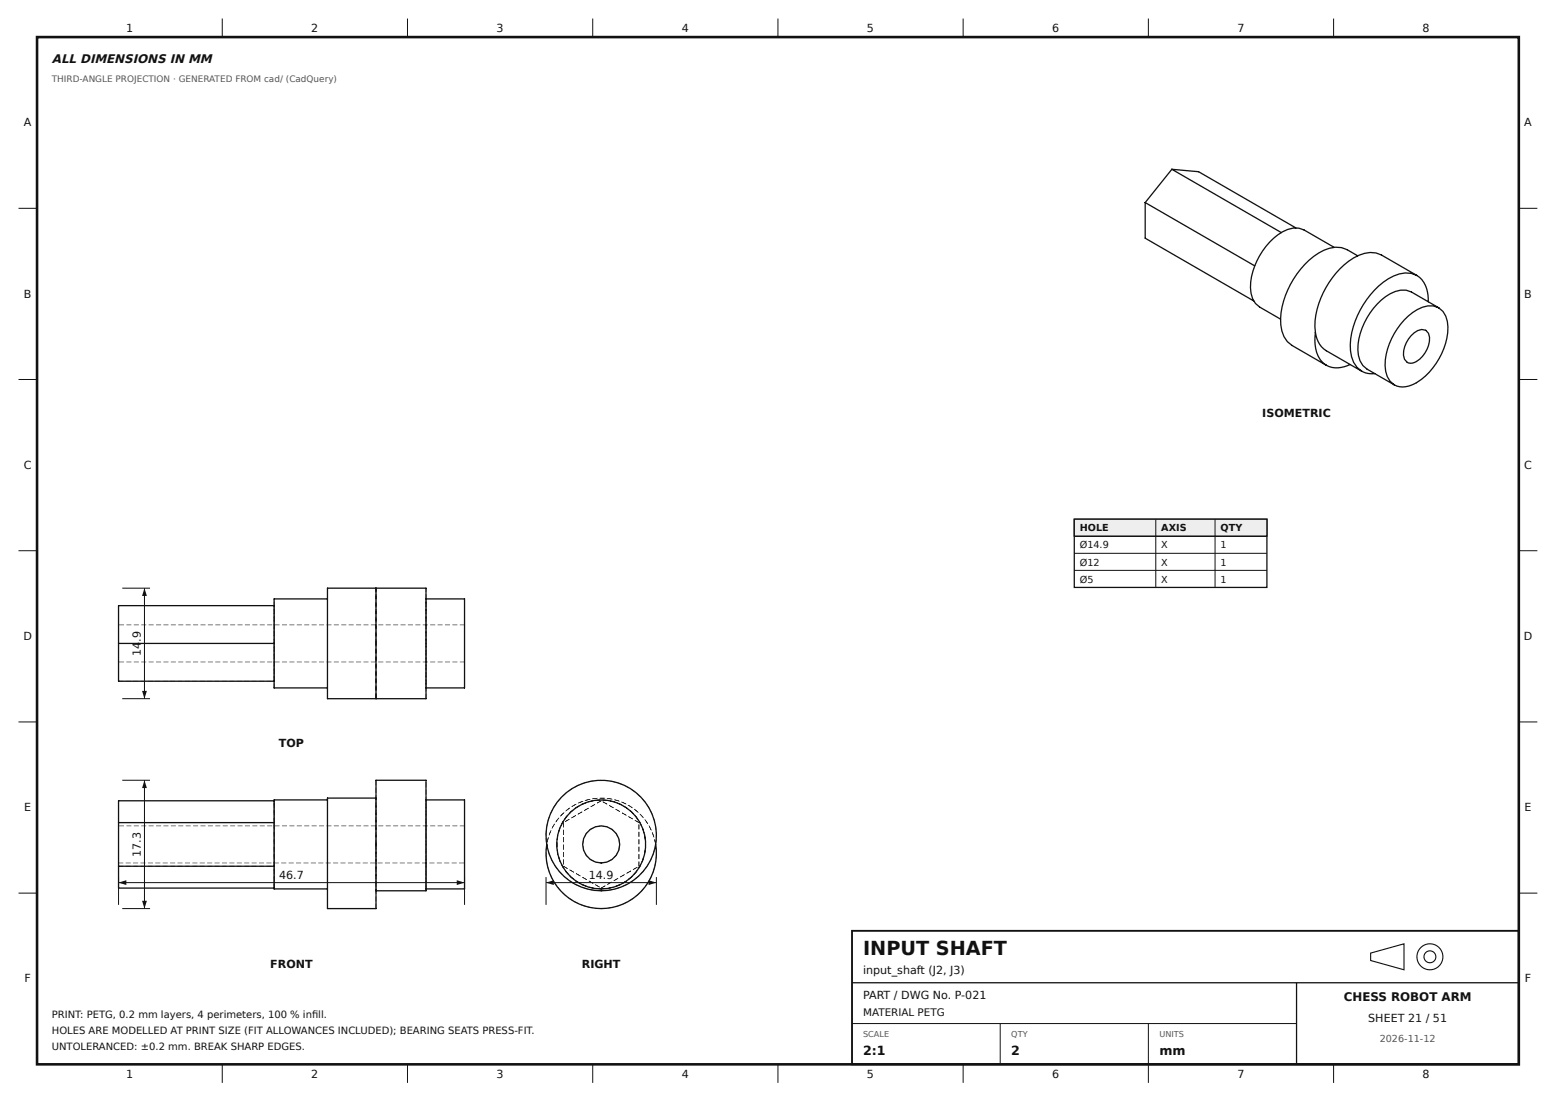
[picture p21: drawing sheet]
<svg xmlns="http://www.w3.org/2000/svg" width="420mm" height="297mm" viewBox="0 0 420 297" stroke-linecap="round" stroke-linejoin="round" font-family="sans-serif">
<defs><g id="words">
<text font-size="5.2" fill="#111" x="232.9" y="257.6">INPUT SHAFT</text>
<g font-size="3.4" fill="#111">
<text x="232.9" y="284.7">2:1</text>
<text x="272.9" y="284.7">2</text>
<text x="312.9" y="284.7">mm</text>
</g>
<text font-size="3.3" fill="#111" x="14" y="17">ALL DIMENSIONS IN MM</text>
<text font-size="3.2" fill="#111" x="362.7" y="270.1">CHESS ROBOT ARM</text>
<g font-size="3" fill="#111">
<text x="34" y="8.6">1</text>
<text x="84" y="8.6">2</text>
<text x="134" y="8.6">3</text>
<text x="184" y="8.6">4</text>
<text x="234" y="8.6">5</text>
<text x="284" y="8.6">6</text>
<text x="334" y="8.6">7</text>
<text x="383.9" y="8.6">8</text>
<text x="6.5" y="34.1">A</text>
<text x="411.4" y="34.1">A</text>
<text x="6.5" y="80.3">B</text>
<text x="411.4" y="80.3">B</text>
<text x="340.6" y="112.4">ISOMETRIC</text>
<text x="6.4" y="126.5">C</text>
<text x="411.3" y="126.5">C</text>
<text x="6.3" y="172.7">D</text>
<text x="38" y="173.1" transform="rotate(-90 38 173.1)">.9</text>
<text x="411.2" y="172.7">D</text>
<text x="38" y="176.9" transform="rotate(-90 38 176.9)">14</text>
<text x="75.3" y="201.5">TOP</text>
<text x="6.5" y="218.8">E</text>
<text x="411.4" y="218.8">E</text>
<text x="38" y="231.1" transform="rotate(-90 38 231.1)">17.3</text>
<text x="75.3" y="237.1">46.7</text>
<text x="158.9" y="237.1">14.9</text>
<text x="72.9" y="261.1">FRONT</text>
<text x="157" y="261.1">RIGHT</text>
<text x="232.9" y="262.7">input_shaft (J2, J3)</text>
<text x="6.6" y="265">F</text>
<text x="232.9" y="269.6">PART / DWG No. P-021</text>
<text x="411.5" y="265">F</text>
<text x="369.3" y="275.6">SHEET 21 / 51</text>
<text x="34" y="290.9">1</text>
<text x="84" y="290.9">2</text>
<text x="134" y="290.9">3</text>
<text x="184" y="290.9">4</text>
<text x="234" y="290.9">5</text>
<text x="284" y="290.9">6</text>
<text x="334" y="290.9">7</text>
<text x="383.9" y="290.9">8</text>
</g>
<text font-size="2.8" fill="#111" x="232.9" y="274.1">MATERIAL PETG</text>
<g font-size="2.7" fill="#111">
<text x="14" y="274.7">PRINT: PETG, 0.2 mm layers, 4 perimeters, 100 % infll.</text>
<text x="84.2" y="274.7">i</text>
<text x="14" y="278.9">HOLES ARE MODELLED AT PRINT SIZE (FIT ALLOWANCES INCLUDED); BEARING SEATS PRESS-FIT.</text>
<text x="14" y="283.1">UNTOLERANCED: ±0.2 mm. BREAK SHARP EDGES.</text>
</g>
<g font-size="2.6" fill="#111">
<text x="291.4" y="143.4">HOLE</text>
<text x="313.4" y="143.4">AXIS</text>
<text x="329.4" y="143.4">QTY</text>
<text x="291.4" y="148">Ø14.9</text>
<text x="313.4" y="148">X</text>
<text x="329.4" y="148">1</text>
<text x="291.4" y="152.6">Ø12</text>
<text x="313.4" y="152.6">X</text>
<text x="329.4" y="152.6">1</text>
<text x="291.4" y="157.2">Ø5</text>
<text x="313.4" y="157.2">X</text>
<text x="329.4" y="157.2">1</text>
</g>
<text font-size="2.6" fill="#555" x="372.4" y="281.1">2026-11-12</text>
<text font-size="2.4" fill="#555" x="14" y="22">THIRD-ANGLE PROJECTION · GENERATED FROM cad/ (CadQuery)</text>
<g font-size="2.2" fill="#555">
<text x="232.9" y="279.6">SCALE</text>
<text x="272.9" y="279.6">QTY</text>
<text x="312.9" y="279.6">UNITS</text>
</g>
</g></defs>
<path d="M10 10h399.9v277.1h-399.9z" fill="none" stroke="#111" stroke-width=".7" stroke-linecap="butt"/>
<g fill="none" stroke="#111" stroke-width=".27">
<path d="M60 5v5M110 5v5M160 5v5M209.9 5v5M259.9 5v5M309.9 5v5M359.9 5v5M5 56.2h5M409.9 56.2h5M5 102.4h5M409.9 102.4h5M5 148.6h5"/>
<path d="M409.9 148.6h5M5 194.8h5M409.9 194.8h5M5 240.9h5M409.9 240.9h5M229.9 276.1h120M269.9 276.1v11M309.9 276.1v16M60 287.1v5M110 287.1v5M160 287.1v5M209.9 287.1v5"/>
<path d="M259.9 287.1v5M359.9 287.1v5"/>
</g>
<path d="M229.9 251.1h180v36h-180z" fill="none" stroke="#111" stroke-width=".5"/>
<path d="M229.9 265.1h180M349.9 265.1v22" fill="none" stroke="#111" stroke-width=".35"/>
<g fill="none" stroke="#111" stroke-width=".3">
<path d="M369.9 257.1l9-2.5v7l-9-2.5z"/>
<circle cx="385.9" cy="258.1" r="3.5"/>
<circle cx="385.9" cy="258.1" r="1.6"/>
</g>
<path d="M88.3 243.8l.2 .1-.1 1.3zM88.3 241.8l.2 .1-.1 1.3zM88.3 239.8l.2 .1-.1 1.3zM88.3 237.8l.2 .1-.1 1.3zM88.3 235.8l.2 .1-.1 1.3zM88.3 233.8l.2 .1-.1 1.3zM88.3 231.8l.2 .1-.1 1.3zM88.3 229.8l.2 .1-.1 1.3zM88.3 227.8l.2 .1-.1 1.3zM88.3 225.8l.2 .1-.1 1.3zM88.3 223.8l.2 .1-.1 1.3zM88.3 221.8l.2 .1-.1 1.3zM88.3 219.8l.2 .1-.1 1.3zM88.3 217.8l.2 .1-.1 1.3zM88.3 215.8l.2 .1-.1 1.3zM101.4 226.5l.2 .1-.1 1.3zM101.4 224.5l.2 .1-.1 1.3zM101.4 222.5l.2 .1-.1 1.3zM101.4 220.5l.2 .1-.1 1.3zM101.4 218.5l.2 .1-.1 1.3zM101.4 216.5l.2 .1-.1 1.3zM101.4 215.2l.2 .1-.1 .6zM101.4 215.2l.2 .1-.1 1.3zM101.4 217.2l.2 .1-.1 1.3zM101.4 219.2l.2 .1-.1 1.3zM101.4 221.2l.2 .1-.1 1.3zM101.4 223.2l.2 .1-.1 1.3zM101.4 225.2l.2 .1-.1 1.3zM101.4 227.2l.2 .1-.1 .6zM101.4 243.8l.2 .1-.1 1.3zM101.4 241.8l.2 .1-.1 1.3zM101.4 239.8l.2 .1-.1 1.3zM101.4 237.8l.2 .1-.1 1.3zM101.4 235.8l.2 .1-.1 1.3zM101.4 233.8l.2 .1-.1 1.3zM101.4 231.8l.2 .1-.1 1.3zM101.4 229.8l.2 .1-.1 1.3zM101.4 227.8l.2 .1-.1 1.3zM88.3 238.5l.2 .1-.1 1.3zM88.3 236.5l.2 .1-.1 1.3zM88.3 234.5l.2 .1-.1 1.3zM88.3 232.5l.2 .1-.1 1.3zM88.3 230.5l.2 .1-.1 1.3zM88.3 228.5l.2 .1-.1 1.3zM88.3 226.5l.2 .1-.1 1.3zM88.3 224.5l.2 .1-.1 1.3zM88.3 222.5l.2 .1-.1 1.3zM88.3 220.5l.2 .1-.1 1.3zM88.3 218.5l.2 .1-.1 1.3zM88.3 216.5l.2 .1-.1 1.3zM88.3 215.7l.2 .1-.1 1.3zM88.3 217.7l.2 .1-.1 1.3zM88.3 219.7l.2 .1-.1 1.3zM88.3 221.7l.2 .1-.1 1.3zM88.3 223.7l.2 .1-.1 1.3zM88.3 225.7l.2 .1-.1 1.3zM88.3 227.7l.2 .1-.1 1.3zM88.3 229.7l.2 .1-.1 1.3zM88.3 231.7l.2 .1-.1 1.3zM88.3 233.7l.2 .1-.1 1.3zM88.3 235.7l.2 .1-.1 1.3zM88.3 237.7l.2 .1-.1 1.3zM101.4 227.7l.2 .1-.1 1.3zM101.4 229.7l.2 .1-.1 1.3zM101.4 231.7l.2 .1-.1 1.3zM101.4 233.7l.2 .1-.1 1.3zM101.4 235.7l.2 .1-.1 1.3zM101.4 237.7l.2 .1-.1 1.3zM101.4 239.7l.2 .1-.1 .6zM101.4 239l.2 .1-.1 1.3zM101.4 237l.2 .1-.1 1.3zM101.4 235l.2 .1-.1 1.3zM101.4 233l.2 .1-.1 1.3zM101.4 231l.2 .1-.1 1.3zM101.4 229l.2 .1-.1 1.3zM101.4 227.7l.2 .1-.1 .6zM101.4 226.5l.2 .1-.1 1.3zM101.4 224.5l.2 .1-.1 1.3zM101.4 222.5l.2 .1-.1 1.3zM101.4 220.5l.2 .1-.1 1.3zM101.4 218.5l.2 .1-.1 1.3zM101.4 216.5l.2 .1-.1 1.3zM101.4 214.5l.2 .1-.1 1.3zM101.4 212.5l.2 .1-.1 1.3zM101.4 210.5l.2 .1-.1 1.3zM73.9 238.5l.2 .1-.1 1.3zM73.9 236.5l.2 .1-.1 1.3zM73.9 234.5l.2 .1-.1 1.3zM73.9 232.5l.2 .1-.1 1.3zM73.9 230.5l.2 .1-.1 1.3zM73.9 228.5l.2 .1-.1 1.3zM73.9 226.5l.2 .1-.1 1.3zM73.9 224.5l.2 .1-.1 1.3zM73.9 222.5l.2 .1-.1 1.3zM73.9 220.5l.2 .1-.1 1.3zM73.9 218.5l.2 .1-.1 1.3zM73.9 216.5l.2 .1-.1 1.3zM114.9 239l.2 .1-.1 1.3zM114.9 237l.2 .1-.1 1.3zM114.9 235l.2 .1-.1 1.3zM114.9 233l.2 .1-.1 1.3zM114.9 231l.2 .1-.1 1.3zM114.9 229l.2 .1-.1 1.3zM114.9 227l.2 .1-.1 1.3zM114.9 225l.2 .1-.1 1.3zM114.9 223l.2 .1-.1 1.3zM114.9 221l.2 .1-.1 1.3zM114.9 219l.2 .1-.1 1.3zM114.9 217l.2 .1-.1 1.3zM114.9 215l.2 .1-.1 1.3zM114.9 213l.2 .1-.1 1.3zM114.9 211l.2 .1-.1 1.3zM73.9 238.3l.2 .1-.1 1.3zM73.9 236.3l.2 .1-.1 1.3zM73.9 234.3l.2 .1-.1 1.3zM73.9 232.4l.2 .1-.1 1.3zM73.9 230.4l.2 .1-.1 1.3zM73.9 228.4l.2 .1-.1 1.3zM73.9 226.4l.2 .1-.1 1.3zM73.9 224.4l.2 .1-.1 1.3zM73.9 222.4l.2 .1-.1 1.3zM73.9 220.7h.2l-.1 1.3zM73.9 218.6l.2 .1-.1 1.3zM73.9 216.6l.2 .1-.1 1.3zM73.9 216h.2l-.1 1.3zM73.9 218h.2l-.1 1.3zM73.9 220h.2l-.1 1.3zM73.9 221.9h.2l-.1 1.3zM73.9 223.9h.2l-.1 1.3zM73.9 225.9h.2l-.1 1.3zM73.9 227.9h.2l-.1 1.3zM73.9 229.9h.2l-.1 1.3zM73.9 231.9h.2l-.1 1.3zM73.9 233.6l.2 .1-.1 1.3zM73.9 235.6l.2 .1-.1 1.3zM73.9 237.6l.2 .1-.1 1.3zM114.9 238.5l.2 .1-.1 1.3zM114.9 236.5l.2 .1-.1 1.3zM114.9 234.5l.2 .1-.1 1.3zM114.9 232.5l.2 .1-.1 1.3zM114.9 230.5l.2 .1-.1 1.3zM114.9 228.5l.2 .1-.1 1.3zM114.9 226.5l.2 .1-.1 1.3zM114.9 224.5l.2 .1-.1 1.3zM114.9 222.5l.2 .1-.1 1.3zM114.9 220.5l.2 .1-.1 1.3zM114.9 218.5l.2 .1-.1 1.3zM114.9 216.5l.2 .1-.1 1.3zM114.9 215.7l.2 .1-.1 1.3zM114.9 217.7l.2 .1-.1 1.3zM114.9 219.7l.2 .1-.1 1.3zM114.9 221.7l.2 .1-.1 1.3zM114.9 223.7l.2 .1-.1 1.3zM114.9 225.7l.2 .1-.1 1.3zM114.9 227.7l.2 .1-.1 1.3zM114.9 229.7l.2 .1-.1 1.3zM114.9 231.7l.2 .1-.1 1.3zM114.9 233.7l.2 .1-.1 1.3zM114.9 235.7l.2 .1-.1 1.3zM114.9 237.7l.2 .1-.1 1.3zM31.9 233.6l1.4 .1-1.3 .1zM33.9 233.6l1.4 .1-1.3 .1zM35.9 233.6l1.4 .1-1.3 .1zM37.9 233.6l1.4 .1-1.3 .1zM39.9 233.6l1.4 .1-1.3 .1zM41.9 233.6l1.4 .1-1.3 .1zM43.9 233.6l1.4 .1-1.3 .1zM45.9 233.6l1.4 .1-1.3 .1zM47.9 233.6l1.4 .1-1.3 .1zM49.9 233.6l1.4 .1-1.3 .1zM51.9 233.6l1.4 .1-1.3 .1zM53.9 233.6l1.4 .1-1.3 .1zM55.9 233.6l1.4 .1-1.3 .1zM57.9 233.6l1.4 .1-1.3 .1zM59.9 233.6l1.4 .1-1.3 .1zM61.9 233.6l1.4 .1-1.3 .1zM63.9 233.6l1.4 .1-1.3 .1zM65.9 233.6l1.4 .1-1.3 .1zM67.9 233.6l1.4 .1-1.3 .1zM69.9 233.6l1.4 .1-1.3 .1zM71.9 233.6l1.4 .1-1.3 .1zM31.9 238.3l.2 .1-.1 1.3zM31.9 236.3l.2 .1-.1 1.3zM31.9 234.3l.2 .1-.1 1.3zM31.9 221.9h1.4l-1.3 .1zM33.9 221.9h1.4l-1.3 .1zM35.9 221.9h1.4l-1.3 .1zM37.9 221.9h1.4l-1.3 .1zM39.9 221.9h1.4l-1.3 .1zM41.9 221.9h1.4l-1.3 .1zM43.9 221.9h1.4l-1.3 .1zM45.9 221.9h1.4l-1.3 .1zM47.9 221.9h1.4l-1.3 .1zM49.9 221.9h1.4l-1.3 .1zM51.9 221.9h1.4l-1.3 .1zM53.9 221.9h1.4l-1.3 .1zM55.9 221.9h1.4l-1.3 .1zM57.9 221.9h1.4l-1.3 .1zM59.9 221.9h1.4l-1.3 .1zM61.9 221.9h1.4l-1.3 .1zM63.9 221.9h1.4l-1.3 .1zM65.9 221.9h1.4l-1.3 .1zM67.9 221.9h1.4l-1.3 .1zM69.9 221.9h1.4l-1.3 .1zM71.9 221.9h1.4l-1.3 .1zM31.9 232.4l.2 .1-.1 1.3zM31.9 230.4l.2 .1-.1 1.3zM31.9 228.4l.2 .1-.1 1.3zM31.9 226.4l.2 .1-.1 1.3zM31.9 224.4l.2 .1-.1 1.3zM31.9 222.4l.2 .1-.1 1.3zM31.9 220.7h.2l-.1 1.3zM31.9 218.6l.2 .1-.1 1.3zM31.9 216.6l.2 .1-.1 1.3zM125.3 238.5l.2 .1-.1 1.3zM125.3 236.5l.2 .1-.1 1.3zM125.3 234.5l.2 .1-.1 1.3zM125.3 232.5l.2 .1-.1 1.3zM125.3 230.5l.2 .1-.1 1.3zM125.3 228.5l.2 .1-.1 1.3zM125.3 226.5l.2 .1-.1 1.3zM125.3 224.5l.2 .1-.1 1.3zM125.3 222.5l.2 .1-.1 1.3zM125.3 220.5l.2 .1-.1 1.3zM125.3 218.5l.2 .1-.1 1.3zM125.3 216.5l.2 .1-.1 1.3zM31.9 231.5l.2 .1-.1 1.3zM31.9 229.5l.2 .1-.1 1.3zM31.9 227.5l.2 .1-.1 1.3zM31.9 225.5l.2 .1-.1 1.3zM31.9 223.5l.2 .1-.1 1.3zM31.9 222.7l.2 .1-.1 1.3zM31.9 224.7l.2 .1-.1 1.3zM31.9 226.7l.2 .1-.1 1.3zM31.9 228.7l.2 .1-.1 1.3zM31.9 230.7l.2 .1-.1 1.3zM125.3 231.5l.2 .1-.1 1.3zM125.3 229.5l.2 .1-.1 1.3zM125.3 227.5l.2 .1-.1 1.3zM125.3 225.5l.2 .1-.1 1.3zM125.3 223.5l.2 .1-.1 1.3zM125.3 222.7l.2 .1-.1 1.3zM125.3 224.7l.2 .1-.1 1.3zM125.3 226.7l.2 .1-.1 1.3zM125.3 228.7l.2 .1-.1 1.3zM125.3 230.7l.2 .1-.1 1.3zM31.9 232.7l1.4 .1-1.3 .1zM33.9 232.7l1.4 .1-1.3 .1zM35.9 232.7l1.4 .1-1.3 .1zM37.9 232.7l1.4 .1-1.3 .1zM39.9 232.7l1.4 .1-1.3 .1zM41.9 232.7l1.4 .1-1.3 .1zM43.9 232.7l1.4 .1-1.3 .1zM45.9 232.7l1.4 .1-1.3 .1zM47.9 232.7l1.4 .1-1.3 .1zM49.9 232.7l1.4 .1-1.3 .1zM51.9 232.7l1.4 .1-1.3 .1zM53.9 232.7l1.4 .1-1.3 .1zM55.9 232.7l1.4 .1-1.3 .1zM57.9 232.7l1.4 .1-1.3 .1zM59.9 232.7l1.4 .1-1.3 .1zM61.9 232.7l1.4 .1-1.3 .1zM63.9 232.7l1.4 .1-1.3 .1zM65.9 232.7l1.4 .1-1.3 .1zM67.9 232.7l1.4 .1-1.3 .1zM69.9 232.7l1.4 .1-1.3 .1zM71.9 232.7l1.4 .1-1.3 .1zM73.9 232.7l1.4 .1-1.3 .1zM75.9 232.7l1.4 .1-1.3 .1zM77.9 232.7l1.4 .1-1.3 .1zM79.9 232.7l1.4 .1-1.3 .1zM81.9 232.7l1.4 .1-1.3 .1zM83.9 232.7l1.4 .1-1.3 .1zM85.9 232.7l1.4 .1-1.3 .1zM87.9 232.7l1.4 .1-1.3 .1zM89.9 232.7l1.4 .1-1.3 .1zM91.9 232.7l1.4 .1-1.3 .1zM93.9 232.7l1.4 .1-1.3 .1zM95.9 232.7l1.4 .1-1.3 .1zM97.9 232.7l1.4 .1-1.3 .1zM99.9 232.7l1.4 .1-1.3 .1zM101.9 232.7l1.4 .1-1.3 .1zM103.9 232.7l1.4 .1-1.3 .1zM105.9 232.7l1.4 .1-1.3 .1zM107.9 232.7l1.4 .1-1.3 .1zM109.9 232.7l1.4 .1-1.3 .1zM111.9 232.7l1.4 .1-1.3 .1zM113.9 232.7l1.4 .1-1.3 .1zM115.9 232.7l1.4 .1-1.3 .1zM117.9 232.7l1.4 .1-1.3 .1zM119.9 232.7l1.4 .1-1.3 .1zM121.9 232.7l1.4 .1-1.3 .1zM123.9 232.7l1.4 .1-1.3 .1zM124.1 222.7l1.4 .1-1.3 .1zM122.1 222.7l1.4 .1-1.3 .1zM120.1 222.7l1.4 .1-1.3 .1zM118.1 222.7l1.4 .1-1.3 .1zM116.1 222.7l1.4 .1-1.3 .1zM114.1 222.7l1.4 .1-1.3 .1zM112.1 222.7l1.4 .1-1.3 .1zM110.1 222.7l1.4 .1-1.3 .1zM108.1 222.7l1.4 .1-1.3 .1zM106.1 222.7l1.4 .1-1.3 .1zM104.1 222.7l1.4 .1-1.3 .1zM102.1 222.7l1.4 .1-1.3 .1zM100.1 222.7l1.4 .1-1.3 .1zM98.1 222.7l1.4 .1-1.3 .1zM96.1 222.7l1.4 .1-1.3 .1zM94.1 222.7l1.4 .1-1.3 .1zM92.1 222.7l1.4 .1-1.3 .1zM90.1 222.7l1.4 .1-1.3 .1zM88.1 222.7l1.4 .1-1.3 .1zM86.1 222.7l1.4 .1-1.3 .1zM84.1 222.7l1.4 .1-1.3 .1zM82.1 222.7l1.4 .1-1.3 .1zM80.1 222.7l1.4 .1-1.3 .1zM78.1 222.7l1.4 .1-1.3 .1zM76.1 222.7l1.4 .1-1.3 .1zM74.1 222.7l1.4 .1-1.3 .1zM72.1 222.7l1.4 .1-1.3 .1zM70.1 222.7l1.4 .1-1.3 .1zM68.1 222.7l1.4 .1-1.3 .1zM66.1 222.7l1.4 .1-1.3 .1zM64.1 222.7l1.4 .1-1.3 .1zM62.1 222.7l1.4 .1-1.3 .1zM60.1 222.7l1.4 .1-1.3 .1zM58.1 222.7l1.4 .1-1.3 .1zM56.1 222.7l1.4 .1-1.3 .1zM54.1 222.7l1.4 .1-1.3 .1zM52.1 222.7l1.4 .1-1.3 .1zM50.1 222.7l1.4 .1-1.3 .1zM48.1 222.7l1.4 .1-1.3 .1zM46.1 222.7l1.4 .1-1.3 .1zM44.1 222.7l1.4 .1-1.3 .1zM42.1 222.7l1.4 .1-1.3 .1zM40.1 222.7l1.4 .1-1.3 .1zM38.1 222.7l1.4 .1-1.3 .1zM36.1 222.7l1.4 .1-1.3 .1zM34.1 222.7l1.4 .1-1.3 .1zM32.1 222.7l1.4 .1-1.3 .1z" fill="#333"/>
<path d="M74 216h-42v23.6h42M88.4 215.8h-14.4v24h14.4M101.5 215.3h-13.1v29.8h13.1v-34.6h13.5v29.8h-13.5M115 215.8h10.4v24h-10.4M32 221.9h42M32 233.7h42" fill="none" stroke="#111" stroke-width=".35"/>
<path d="M88.3 172.3l.2 .1-.1 1.3zM88.3 170.3l.2 .1-.1 1.3zM88.3 168.3l.2 .1-.1 1.3zM88.3 166.3l.2 .1-.1 1.3zM88.3 164.3l.2 .1-.1 1.3zM88.3 162.3l.2 .1-.1 1.3zM88.3 160.3l.2 .1-.1 1.3zM88.3 158.6l.2 .1-.1 1zM88.3 187.2l.2 .1-.1 1.3zM88.3 185.2l.2 .1-.1 1.3zM88.3 183.2l.2 .1-.1 1.3zM88.3 181.2l.2 .1-.1 1.3zM88.3 179.2l.2 .1-.1 1.3zM88.3 177.2l.2 .1-.1 1.3zM88.3 175.2l.2 .1-.1 1.3zM88.3 173.5l.2 .1-.1 1zM101.3 188.4a.15 .15 0 0 1 .3 0 .15 .15 0 0 1-.3 0zM101.4 187.2l.2 .1-.1 1.3zM101.4 185.2l.2 .1-.1 1.3zM101.4 183.2l.2 .1-.1 1.3zM101.4 181.2l.2 .1-.1 1.3zM101.4 179.2l.2 .1-.1 1.3zM101.4 177.2l.2 .1-.1 1.3zM101.4 175.2l.2 .1-.1 1.3zM101.4 173.5l.2 .1-.1 1zM101.4 158.8l.2 .1-.1 1.2zM101.4 160.8l.2 .1-.1 1.2zM101.4 162.8l.2 .1-.1 1.3zM101.4 164.8l.2 .1-.1 1.3zM101.4 166.8l.2 .1-.1 1.3zM101.4 168.8l.2 .1-.1 1.3zM101.4 170.8l.2 .1-.1 1.3zM101.4 172.8l.2 .1-.1 1.3zM101.4 174.8l.2 .1-.1 1.3zM101.4 176.8l.2 .1-.1 1.3zM101.4 178.8l.2 .1-.1 1.3zM101.4 180.8l.2 .1-.1 1.3zM101.4 182.8l.2 .1-.1 1.3zM101.4 184.8l.2 .1-.1 1.3zM101.4 186.8l.2 .1-.1 1.3zM101.4 172.3l.2 .1-.1 1.3zM101.4 170.3l.2 .1-.1 1.3zM101.4 168.3l.2 .1-.1 1.3zM101.4 166.3l.2 .1-.1 1.3zM101.4 164.3l.2 .1-.1 1.3zM101.4 162.3l.2 .1-.1 1.3zM101.4 160.3l.2 .1-.1 1.3zM101.4 158.6l.2 .1-.1 1zM101.4 158.8a.14 .14 0 0 1 .2 0 .14 .14 0 0 1-.2 0zM88.3 172.3l.2 .1-.1 1.3zM88.3 170.3l.2 .1-.1 1.3zM88.3 168.3l.2 .1-.1 1.3zM88.3 166.3l.2 .1-.1 1.3zM88.3 164.3l.2 .1-.1 1.3zM88.3 162.3l.2 .1-.1 1.3zM88.3 161.5l.2 .1-.1 1.3zM88.3 163.5l.2 .1-.1 1.3zM88.3 165.5l.2 .1-.1 1.3zM88.3 167.5l.2 .1-.1 1.3zM88.3 169.5l.2 .1-.1 1.3zM88.3 171.5l.2 .1-.1 1.3zM88.3 173.5l.2 .1-.1 1.3zM88.3 175.5l.2 .1-.1 1.3zM88.3 177.5l.2 .1-.1 1.3zM88.3 179.5l.2 .1-.1 1.3zM88.3 181.5l.2 .1-.1 1.3zM88.3 183.5l.2 .1-.1 1.3zM88.3 184.3l.2 .1-.1 1.3zM88.3 182.3l.2 .1-.1 1.3zM88.3 180.3l.2 .1-.1 1.3zM88.3 178.3l.2 .1-.1 1.3zM88.3 176.3l.2 .1-.1 1.3zM88.3 174.3l.2 .1-.1 1.3zM101.4 187l.2 .1-.1 1.3zM101.4 185l.2 .1-.1 1.3zM101.4 183l.2 .1-.1 1.3zM101.4 181l.2 .1-.1 1.3zM101.4 179l.2 .1-.1 1.3zM101.4 177l.2 .1-.1 1.3zM101.4 175l.2 .1-.1 1.3zM101.4 173.5l.2 .1-.1 .8zM101.4 172.3l.2 .1-.1 1.3zM101.4 170.3l.2 .1-.1 1.3zM101.4 168.3l.2 .1-.1 1.3zM101.4 166.3l.2 .1-.1 1.3zM101.4 164.3l.2 .1-.1 1.3zM101.4 162.3l.2 .1-.1 1.3zM101.4 160.3l.2 .1-.1 1.3zM101.4 158.8l.2 .1-.1 .8zM101.3 158.7a.15 .15 0 0 1 .3 0 .15 .15 0 0 1-.3 0zM101.3 188.4a.15 .15 0 0 1 .3 0 .15 .15 0 0 1-.3 0zM73.9 172.3l.2 .1-.1 1.3zM73.9 170.3l.2 .1-.1 1.3zM73.9 168.3l.2 .1-.1 1.3zM73.9 166.3l.2 .1-.1 1.3zM73.9 164.3l.2 .1-.1 1.3zM73.9 162.3l.2 .1-.1 1.3zM73.9 184.3l.2 .1-.1 1.3zM73.9 182.3l.2 .1-.1 1.3zM73.9 180.3l.2 .1-.1 1.3zM73.9 178.3l.2 .1-.1 1.3zM73.9 176.3l.2 .1-.1 1.3zM73.9 174.3l.2 .1-.1 1.3zM114.9 172.3l.2 .1-.1 1.3zM114.9 170.3l.2 .1-.1 1.3zM114.9 168.3l.2 .1-.1 1.3zM114.9 166.3l.2 .1-.1 1.3zM114.9 164.3l.2 .1-.1 1.3zM114.9 162.3l.2 .1-.1 1.3zM114.9 160.3l.2 .1-.1 1.3zM114.9 158.6l.2 .1-.1 1zM114.9 187.2l.2 .1-.1 1.3zM114.9 185.2l.2 .1-.1 1.3zM114.9 183.2l.2 .1-.1 1.3zM114.9 181.2l.2 .1-.1 1.3zM114.9 179.2l.2 .1-.1 1.3zM114.9 177.2l.2 .1-.1 1.3zM114.9 175.2l.2 .1-.1 1.3zM114.9 173.5l.2 .1-.1 1zM73.9 172.3l.2 .1-.1 1.3zM73.9 170.3l.2 .1-.1 1.3zM73.9 168.3l.2 .1-.1 1.3zM73.9 166.3l.2 .1-.1 1.3zM73.9 164.3l.2 .1-.1 1.3zM73.9 163.3l.1 .4zM73.9 163.3l.2 .1-.1 1.3zM73.9 165.3l.2 .1-.1 1.3zM73.9 167.3l.2 .1-.1 1.3zM73.9 169.3l.2 .1-.1 1.3zM73.9 171.3l.2 .1-.1 1.3zM73.9 173.3l.1 .4zM73.9 173.5l.2 .1-.1 1.3zM73.9 175.5l.2 .1-.1 1.3zM73.9 177.5l.2 .1-.1 1.3zM73.9 179.5l.2 .1-.1 1.3zM73.9 181.5l.2 .1-.1 1.3zM73.9 183.5l.1 .4zM73.9 182.5l.2 .1-.1 1.3zM73.9 180.5l.2 .1-.1 1.3zM73.9 178.5l.2 .1-.1 1.3zM73.9 176.5l.2 .1-.1 1.3zM73.9 174.5l.2 .1-.1 1.3zM73.9 173.5l.1 .3zM114.9 172.3l.2 .1-.1 1.3zM114.9 170.3l.2 .1-.1 1.3zM114.9 168.3l.2 .1-.1 1.3zM114.9 166.3l.2 .1-.1 1.3zM114.9 164.3l.2 .1-.1 1.3zM114.9 162.3l.2 .1-.1 1.3zM114.9 161.5l.2 .1-.1 1.3zM114.9 163.5l.2 .1-.1 1.3zM114.9 165.5l.2 .1-.1 1.3zM114.9 167.5l.2 .1-.1 1.3zM114.9 169.5l.2 .1-.1 1.3zM114.9 171.5l.2 .1-.1 1.3zM114.9 173.5l.2 .1-.1 1.3zM114.9 175.5l.2 .1-.1 1.3zM114.9 177.5l.2 .1-.1 1.3zM114.9 179.5l.2 .1-.1 1.3zM114.9 181.5l.2 .1-.1 1.3zM114.9 183.5l.2 .1-.1 1.3zM114.9 184.3l.2 .1-.1 1.3zM114.9 182.3l.2 .1-.1 1.3zM114.9 180.3l.2 .1-.1 1.3zM114.9 178.3l.2 .1-.1 1.3zM114.9 176.3l.2 .1-.1 1.3zM114.9 174.3l.2 .1-.1 1.3zM31.9 173.5l1.4 .1-1.3 .1zM33.9 173.5l1.4 .1-1.3 .1zM35.9 173.5l1.4 .1-1.3 .1zM37.9 173.5l1.4 .1-1.3 .1zM39.9 173.5l1.4 .1-1.3 .1zM41.9 173.5l1.4 .1-1.3 .1zM43.9 173.5l1.4 .1-1.3 .1zM45.9 173.5l1.4 .1-1.3 .1zM47.9 173.5l1.4 .1-1.3 .1zM49.9 173.5l1.4 .1-1.3 .1zM51.9 173.5l1.4 .1-1.3 .1zM53.9 173.5l1.4 .1-1.3 .1zM55.9 173.5l1.4 .1-1.3 .1zM57.9 173.5l1.4 .1-1.3 .1zM59.9 173.5l1.4 .1-1.3 .1zM61.9 173.5l1.4 .1-1.3 .1zM63.9 173.5l1.4 .1-1.3 .1zM65.9 173.5l1.4 .1-1.3 .1zM67.9 173.5l1.4 .1-1.3 .1zM69.9 173.5l1.4 .1-1.3 .1zM71.9 173.5l1.4 .1-1.3 .1zM31.9 163.3l1.4 .1-1.3 .1zM33.9 163.3l1.4 .1-1.3 .1zM35.9 163.3l1.4 .1-1.3 .1zM37.9 163.3l1.4 .1-1.3 .1zM39.9 163.3l1.4 .1-1.3 .1zM41.9 163.3l1.4 .1-1.3 .1zM43.9 163.3l1.4 .1-1.3 .1zM45.9 163.3l1.4 .1-1.3 .1zM47.9 163.3l1.4 .1-1.3 .1zM49.9 163.3l1.4 .1-1.3 .1zM51.9 163.3l1.4 .1-1.3 .1zM53.9 163.3l1.4 .1-1.3 .1zM55.9 163.3l1.4 .1-1.3 .1zM57.9 163.3l1.4 .1-1.3 .1zM59.9 163.3l1.4 .1-1.3 .1zM61.9 163.3l1.4 .1-1.3 .1zM63.9 163.3l1.4 .1-1.3 .1zM65.9 163.3l1.4 .1-1.3 .1zM67.9 163.3l1.4 .1-1.3 .1zM69.9 163.3l1.4 .1-1.3 .1zM71.9 163.3l1.4 .1-1.3 .1zM31.9 172.3l.2 .1-.1 1.3zM31.9 170.3l.2 .1-.1 1.3zM31.9 168.3l.2 .1-.1 1.3zM31.9 166.3l.2 .1-.1 1.3zM31.9 164.3l.2 .1-.1 1.3zM31.9 163.3l.1 .4zM31.9 183.7l1.4 .1-1.3 .1zM33.9 183.7l1.4 .1-1.3 .1zM35.9 183.7l1.4 .1-1.3 .1zM37.9 183.7l1.4 .1-1.3 .1zM39.9 183.7l1.4 .1-1.3 .1zM41.9 183.7l1.4 .1-1.3 .1zM43.9 183.7l1.4 .1-1.3 .1zM45.9 183.7l1.4 .1-1.3 .1zM47.9 183.7l1.4 .1-1.3 .1zM49.9 183.7l1.4 .1-1.3 .1zM51.9 183.7l1.4 .1-1.3 .1zM53.9 183.7l1.4 .1-1.3 .1zM55.9 183.7l1.4 .1-1.3 .1zM57.9 183.7l1.4 .1-1.3 .1zM59.9 183.7l1.4 .1-1.3 .1zM61.9 183.7l1.4 .1-1.3 .1zM63.9 183.7l1.4 .1-1.3 .1zM65.9 183.7l1.4 .1-1.3 .1zM67.9 183.7l1.4 .1-1.3 .1zM69.9 183.7l1.4 .1-1.3 .1zM71.9 183.7l1.4 .1-1.3 .1zM31.9 182.5l.2 .1-.1 1.3zM31.9 180.5l.2 .1-.1 1.3zM31.9 178.5l.2 .1-.1 1.3zM31.9 176.5l.2 .1-.1 1.3zM31.9 174.5l.2 .1-.1 1.3zM31.9 173.5l.1 .3zM125.3 172.3l.2 .1-.1 1.3zM125.3 170.3l.2 .1-.1 1.3zM125.3 168.3l.2 .1-.1 1.3zM125.3 166.3l.2 .1-.1 1.3zM125.3 164.3l.2 .1-.1 1.3zM125.3 162.3l.2 .1-.1 1.3zM125.3 184.3l.2 .1-.1 1.3zM125.3 182.3l.2 .1-.1 1.3zM125.3 180.3l.2 .1-.1 1.3zM125.3 178.3l.2 .1-.1 1.3zM125.3 176.3l.2 .1-.1 1.3zM125.3 174.3l.2 .1-.1 1.3zM31.9 172.3l.2 .1-.1 1.3zM31.9 170.3l.2 .1-.1 1.3zM31.9 168.5l.2 .1-.1 1.1zM31.9 168.5l.2 .1-.1 1.3zM31.9 170.5l.2 .1-.1 1.3zM31.9 172.5l.2 .1-.1 1.3zM31.9 174.5l.2 .1-.1 1.3zM31.9 176.5l.2 .1-.1 1.3zM31.9 177.3l.2 .1-.1 1.3zM31.9 175.3l.2 .1-.1 1.3zM31.9 173.5l.2 .1-.1 1.1zM125.3 173.5l.2 .1-.1 1.3zM125.3 175.5l.2 .1-.1 1.3zM125.3 177.5l.2 .1-.1 1.1zM125.3 177.3l.2 .1-.1 1.3zM125.3 175.3l.2 .1-.1 1.3zM125.3 173.3l.2 .1-.1 1.3zM125.3 171.3l.2 .1-.1 1.3zM125.3 169.3l.2 .1-.1 1.3zM125.3 168.5l.2 .1-.1 1.3zM125.3 170.5l.2 .1-.1 1.3zM125.3 172.5l.2 .1-.1 1.1zM124.1 168.5l1.4 .1-1.3 .1zM122.1 168.5l1.4 .1-1.3 .1zM120.1 168.5l1.4 .1-1.3 .1zM118.1 168.5l1.4 .1-1.3 .1zM116.1 168.5l1.4 .1-1.3 .1zM114.1 168.5l1.4 .1-1.3 .1zM112.1 168.5l1.4 .1-1.3 .1zM110.1 168.5l1.4 .1-1.3 .1zM108.1 168.5l1.4 .1-1.3 .1zM106.1 168.5l1.4 .1-1.3 .1zM104.1 168.5l1.4 .1-1.3 .1zM102.1 168.5l1.4 .1-1.3 .1zM100.1 168.5l1.4 .1-1.3 .1zM98.1 168.5l1.4 .1-1.3 .1zM96.1 168.5l1.4 .1-1.3 .1zM94.1 168.5l1.4 .1-1.3 .1zM92.1 168.5l1.4 .1-1.3 .1zM90.1 168.5l1.4 .1-1.3 .1zM88.1 168.5l1.4 .1-1.3 .1zM86.1 168.5l1.4 .1-1.3 .1zM84.1 168.5l1.4 .1-1.3 .1zM82.1 168.5l1.4 .1-1.3 .1zM80.1 168.5l1.4 .1-1.3 .1zM78.1 168.5l1.4 .1-1.3 .1zM76.1 168.5l1.4 .1-1.3 .1zM74.1 168.5l1.4 .1-1.3 .1zM72.1 168.5l1.4 .1-1.3 .1zM70.1 168.5l1.4 .1-1.3 .1zM68.1 168.5l1.4 .1-1.3 .1zM66.1 168.5l1.4 .1-1.3 .1zM64.1 168.5l1.4 .1-1.3 .1zM62.1 168.5l1.4 .1-1.3 .1zM60.1 168.5l1.4 .1-1.3 .1zM58.1 168.5l1.4 .1-1.3 .1zM56.1 168.5l1.4 .1-1.3 .1zM54.1 168.5l1.4 .1-1.3 .1zM52.1 168.5l1.4 .1-1.3 .1zM50.1 168.5l1.4 .1-1.3 .1zM48.1 168.5l1.4 .1-1.3 .1zM46.1 168.5l1.4 .1-1.3 .1zM44.1 168.5l1.4 .1-1.3 .1zM42.1 168.5l1.4 .1-1.3 .1zM40.1 168.5l1.4 .1-1.3 .1zM38.1 168.5l1.4 .1-1.3 .1zM36.1 168.5l1.4 .1-1.3 .1zM34.1 168.5l1.4 .1-1.3 .1zM32.1 168.5l1.4 .1-1.3 .1zM124.1 178.5l1.4 .1-1.3 .1zM122.1 178.5l1.4 .1-1.3 .1zM120.1 178.5l1.4 .1-1.3 .1zM118.1 178.5l1.4 .1-1.3 .1zM116.1 178.5l1.4 .1-1.3 .1zM114.1 178.5l1.4 .1-1.3 .1zM112.1 178.5l1.4 .1-1.3 .1zM110.1 178.5l1.4 .1-1.3 .1zM108.1 178.5l1.4 .1-1.3 .1zM106.1 178.5l1.4 .1-1.3 .1zM104.1 178.5l1.4 .1-1.3 .1zM102.1 178.5l1.4 .1-1.3 .1zM100.1 178.5l1.4 .1-1.3 .1zM98.1 178.5l1.4 .1-1.3 .1zM96.1 178.5l1.4 .1-1.3 .1zM94.1 178.5l1.4 .1-1.3 .1zM92.1 178.5l1.4 .1-1.3 .1zM90.1 178.5l1.4 .1-1.3 .1zM88.1 178.5l1.4 .1-1.3 .1zM86.1 178.5l1.4 .1-1.3 .1zM84.1 178.5l1.4 .1-1.3 .1zM82.1 178.5l1.4 .1-1.3 .1zM80.1 178.5l1.4 .1-1.3 .1zM78.1 178.5l1.4 .1-1.3 .1zM76.1 178.5l1.4 .1-1.3 .1zM74.1 178.5l1.4 .1-1.3 .1zM72.1 178.5l1.4 .1-1.3 .1zM70.1 178.5l1.4 .1-1.3 .1zM68.1 178.5l1.4 .1-1.3 .1zM66.1 178.5l1.4 .1-1.3 .1zM64.1 178.5l1.4 .1-1.3 .1zM62.1 178.5l1.4 .1-1.3 .1zM60.1 178.5l1.4 .1-1.3 .1zM58.1 178.5l1.4 .1-1.3 .1zM56.1 178.5l1.4 .1-1.3 .1zM54.1 178.5l1.4 .1-1.3 .1zM52.1 178.5l1.4 .1-1.3 .1zM50.1 178.5l1.4 .1-1.3 .1zM48.1 178.5l1.4 .1-1.3 .1zM46.1 178.5l1.4 .1-1.3 .1zM44.1 178.5l1.4 .1-1.3 .1zM42.1 178.5l1.4 .1-1.3 .1zM40.1 178.5l1.4 .1-1.3 .1zM38.1 178.5l1.4 .1-1.3 .1zM36.1 178.5l1.4 .1-1.3 .1zM34.1 178.5l1.4 .1-1.3 .1zM32.1 178.5l1.4 .1-1.3 .1z" fill="#333"/>
<path d="M88.4 158.7h26.6v29.8h-26.6zM101.5 158.7v29.8M32 173.6h42M74 163.4h-42v20.4h42M88.4 161.6h-14.4v24h14.4M115 161.6h10.4v24h-10.4" fill="none" stroke="#111" stroke-width=".35"/>
<path d="M162.2 245h1.3l-1.2 .2zM164.2 244.9l1.3-.2-1.2 .4zM166.1 244.5l1.3-.3-1.2 .4zM168 243.8l1.3-.4-1.2 .6zM169.8 242.9l1.1-.6-1 .8zM171.4 241.8l1.1-.8-.9 .9zM173.7 239.6h.2l-.3 .3-.7 .7zM174.9 237.9l.1 .1-.3 .5-.5 .5zM175.8 236.1l.1 .1-.6 1.2zM176.5 234.3l.1 .1-.5 1.2zM176.9 232.3l.1 .1-.3 1.2zM177.1 230.3l.1 .1-.1 1.3zM177 228.3l.1 .1v1.3zM176.6 226.4l.3 1.3zM176 224.5l.4 1.3zM175.1 222.7l.6 1.2zM174 221l.8 1.1zM172.6 219.5l1 1zM171.1 218.2l1.1 .9zM169.4 217.1l1.2 .8zM167.6 216.3l1.3 .6zM165.7 215.7l1.3 .4zM163.8 215.3l1.3 .3-1.3-.1zM161.8 215.3h1.3l-1.3 .1zM159.8 215.4l1.3-.1-1.2 .3zM157.8 215.9l1.4-.3-1.3 .4zM156 216.6l1.2-.4-1.1 .5zM154.2 217.5l1.2-.5-1.1 .7zM152.6 218.7l1.1-.7-1 .9zM151.5 219.8l.6-.5-.9 1zM150.6 220.7l.2 .2-.8 .9zM149.5 222.4l.1 .1-.7 1.1zM148.6 224.1l.1 .1-.5 1.2zM147.9 226l.1 .1-.3 1.2zM147.5 228h.1l-.2 1.3zM147.3 230h.2l-.1 1.3zM147.4 232h.2l.1 1.3zM147.8 233.9l.4 1.3zM148.4 235.8l.6 1.2zM149.3 237.6l.8 1.2zM150.5 239.2l.8 1.1zM151.8 240.7l1 1zM153.3 242.1l1.1 .7zM155 243.1l1.2 .7-1-.4zM156.8 244l1.2 .5-1.2-.3zM158.7 244.6l1.3 .3-1.3-.1zM160.6 244.9l1.4 .2h-1.3zM176.6 226.6l.4 1.3zM176 224.7l.5 1.2zM175.2 222.9l.2 .1 .4 1.1zM174.1 221.2l.8 1.1zM172.8 219.7l.9 1zM171.3 218.4l1 .8zM169.6 217.2l1.2 .8zM167.8 216.3l1.3 .7zM165.9 215.7l1.3 .5zM164 215.3l1.3 .3-1.3-.1zM162 215.2l1.3 .1-1.3 .1zM160 215.4l1.3-.1-1.2 .3zM158 215.8l1.3-.2-1.2 .4zM156.2 216.5l1.2-.4-1.1 .6zM154.4 217.5l1.2-.6-1.1 .7zM152.8 218.6l1.1-.7-1 .9zM152.2 219.1l.1 .2-1 .8zM150.8 220.6l.1 .1-.9 1zM149.6 222.2l.1 .1-.7 1.1zM148.7 223.9l.1 .2-.6 1.1zM147.9 225.8l.2 .1-.4 1.2zM162.2 239.7h1.3l-1.2 .2zM164.2 239.6l1.3-.3-1.2 .4zM166.1 239.1l1.3-.5-1.2 .6zM167.9 238.2l1.2-.5-1.1 .7zM169.6 237.1l1.1-.7-1 .9zM171.8 234.9h.2l-.3 .4-.6 .6zM172.9 233.2h.1l-.3 .6-.4 .5zM173.6 231.3l.2 .1-.6 1.2zM174.1 229.4h.1l-.3 1.3zM174.2 227.4h.1l-.1 1.3zM173.9 225.4h.2l.1 1.3zM173.4 223.5l.4 1.3zM172.5 221.6l.7 1.3zM171.4 220l.8 1.1zM170 218.6l.5 .3 .4 .7zM168.3 217.5l1.2 .7zM166.5 216.6l1.3 .6zM164.6 216l1.3 .4zM162.7 215.8l1.3 .1h-1.3zM160.7 215.8h1.3l-1.3 .2zM158.7 216.2l1.3-.2-1.2 .4zM156.8 217l1.3-.4-1.1 .5zM155.2 218l1.1-.6-1 .8zM154 218.9l.7-.4-1.1 1zM153.1 219.9l.1 .2-.8 .9zM151.9 221.6h.2l-.7 1.2zM151 223.3l.2 .1-.5 1.2zM150.5 225.2l.1 .1-.3 1.3zM150.2 227.2l.2 .1-.1 1.3zM150.3 229.2l.2 .1 .1 1.3zM150.7 231.2l.5 1.3zM151.5 233l.7 1.2zM152.5 234.7l.9 1.1-.6-.5zM153.8 236.3l1 .9-.8-.5zM155.3 237.6l1.2 .7zM157 238.6l1.3 .5zM158.9 239.3l1.3 .3zM160.9 239.6l1.3 .2h-1.3zM147.5 227.7l.3 1.4zM148 229.7l.4 1.3zM148.7 231.5l.6 1.3zM149.6 233.3l.8 1.1zM150.8 234.9l.9 1zM152.2 236.4l1 .8zM153.7 237.6l1.2 .7zM155.5 238.6l1.2 .6zM157.3 239.4l1.3 .4zM159.2 239.9l1.4 .3-1.1-.1zM161.2 240.2l1.1 .1h-1zM162.2 240.2h1.3l-1.2 .2zM164.2 240.1l1.3-.2-1.2 .3zM166.1 239.7l1.3-.3-1 .4h-.2zM168 239l1.2-.5-1.1 .7zM169.8 238.1l1.1-.6-.6 .6-.4 .2zM171.5 237l1-.8-.9 .9zM173.7 234.8l.1 .1-.9 .9zM174.9 233.1l.1 .1-.8 1.1zM175.8 231.4l.1 .1-.6 1.1zM176.5 229.5l.1 .1-.5 1.2zM176.9 227.7l.1 .1-.3 1.1zM177 226.5l.2 .1-.3 1.3zM177.1 224.5l.1 .1-.1 1.3zM176.8 222.5l.3 1.4zM176.3 220.6l.3 .4 .1 .9zM175.5 218.8l.5 .5 .1 .7zM174.5 217.1l.8 1.1zM173.3 215.5l.9 1zM171.9 214.1l1 .9zM170.3 212.8l1.1 .9zM168.6 211.9l1.2 .7zM166.7 211.2l1.3 .5zM164.8 210.7l1.3 .3-1.3-.2zM162.8 210.5l1.3 .1h-1.3zM160.8 210.5h1.3l-1.2 .2zM158.8 210.8l1.4-.1-1.3 .3zM156.9 211.4l1.3-.3-1.2 .5zM155.1 212.3l1.2-.6-1.1 .7zM153.4 213.3l1.1-.6-1 .8zM151.9 214.6l1-.8-.9 .9zM151.3 215.2l.1 .1-.9 .9zM150.1 216.7l.1 .1-.8 1.1zM149 218.4l.2 .1-.7 1.1zM148.2 220.3h.2l-.5 1.2zM147.6 222.2l.2 .1-.3 1.2zM147.4 224.1l.1 .1-.1 1.3zM147.3 226.1l.2 .1v1.3zM162.2 239.7h1.3l-1.2 .2zM164.2 239.6l1.3-.3-1.2 .4zM166.1 239.1l1.3-.5-1.2 .6zM167.9 238.2l1.2-.5-1.1 .7zM169.6 237.1l1.1-.7-1 .9zM171.8 234.9h.2l-.3 .4-.6 .6zM172.9 233.2h.1l-.3 .6-.4 .5zM173.6 231.3l.2 .1-.6 1.2zM174.1 229.4h.1l-.3 1.3zM174.2 227.4h.1l-.1 1.3zM173.9 225.4h.2l.1 1.3zM173.4 223.5l.4 1.3zM172.5 221.6l.7 1.3zM171.4 220l.8 1.1zM170 218.6l.5 .3 .4 .7zM168.3 217.5l1.2 .7zM166.5 216.6l1.3 .6zM164.6 216l1.3 .4zM162.7 215.8l1.3 .1h-1.3zM160.7 215.8h1.3l-1.3 .2zM158.7 216.2l1.3-.2-1.2 .4zM156.8 217l1.3-.4-1.1 .5zM155.2 218l1.1-.6-1 .8zM154 218.9l.7-.4-1.1 1zM153.1 219.9l.1 .2-.8 .9zM151.9 221.6h.2l-.7 1.2zM151 223.3l.2 .1-.5 1.2zM150.5 225.2l.1 .1-.3 1.3zM150.2 227.2l.2 .1-.1 1.3zM150.3 229.2l.2 .1 .1 1.3zM150.7 231.2l.5 1.3zM151.5 233l.7 1.2zM152.5 234.7l.9 1.1-.6-.5zM153.8 236.3l1 .9-.8-.5zM155.3 237.6l1.2 .7zM157 238.6l1.3 .5zM158.9 239.3l1.3 .3zM160.9 239.6l1.3 .2h-1.3zM162.2 239.5l1.2-.6-1.1 .8zM163.9 238.5l1.2-.6-1.1 .7zM165.6 237.5l1.2-.6-1 .7zM167.4 236.5l1.2-.6-1.1 .7zM169.1 235.5l1.2-.6-1.1 .7zM170.8 234.5l1.2-.6-1.1 .7zM172.4 232.4l.1 .1-.1 1.3zM172.4 230.4l.1 .1-.1 1.3zM172.4 228.4l.1 .1-.1 1.3zM172.4 226.4l.1 .1-.1 1.3zM172.4 224.4l.1 .1-.1 1.3zM172.4 222.4l.1 .1-.1 1.3zM171.3 221.2l1.2 .8zM169.6 220.2l1.2 .8zM167.9 219.2l1.2 .8zM166.1 218.2l1.2 .8zM164.4 217.2l1.2 .8zM162.7 216.2l1.2 .8zM161.1 216.6l1.2-.6-1 .7zM159.4 217.6l1.2-.6-1.1 .7zM157.7 218.6l1.2-.6-1.1 .7zM155.9 219.6l1.2-.6-1 .7zM154.2 220.6l1.2-.6-1.1 .7zM152.5 221.6l1.2-.6-1.1 .7zM152 221.9h.2l-.1 1.3zM152 223.9h.2l-.1 1.3zM152 225.9h.2l-.1 1.3zM152 227.9h.2l-.1 1.3zM152 229.9h.2l-.1 1.3zM152 231.9h.2l-.1 1.3zM152 233.6l1.2 .7zM153.7 234.6l1.2 .7zM155.5 235.6l1.1 .7zM157.2 236.6l1.2 .7zM158.9 237.6l1.2 .7zM160.7 238.6l1.1 .7zM162.2 239.7h1.3l-1.2 .2zM164.2 239.6l1.3-.3-1.2 .4zM166.1 239.1l1.3-.5-1.2 .6zM167.9 238.2l1.2-.5-1.1 .7zM169.6 237.1l1.1-.7-1 .9zM171.8 234.9h.2l-.3 .4-.6 .6zM172.9 233.2h.1l-.3 .6-.4 .5zM173.6 231.3l.2 .1-.6 1.2zM174.1 229.4h.1l-.3 1.3zM174.2 227.4h.1l-.1 1.3zM173.9 225.4h.2l.1 1.3zM173.4 223.5l.4 1.3zM172.5 221.6l.7 1.3zM171.4 220l.8 1.1zM170 218.6l.5 .3 .4 .7zM168.3 217.5l1.2 .7zM166.5 216.6l1.3 .6zM164.6 216l1.3 .4zM162.7 215.8l1.3 .1h-1.3zM160.7 215.8h1.3l-1.3 .2zM158.7 216.2l1.3-.2-1.2 .4zM156.8 217l1.3-.4-1.1 .5zM155.2 218l1.1-.6-1 .8zM154 218.9l.7-.4-1.1 1zM153.1 219.9l.1 .2-.8 .9zM151.9 221.6h.2l-.7 1.2zM151 223.3l.2 .1-.5 1.2zM150.5 225.2l.1 .1-.3 1.3zM150.2 227.2l.2 .1-.1 1.3zM150.3 229.2l.2 .1 .1 1.3zM150.7 231.2l.5 1.3zM151.5 233l.7 1.2zM152.5 234.7l.9 1.1-.6-.5zM153.8 236.3l1 .9-.8-.5zM155.3 237.6l1.2 .7zM157 238.6l1.3 .5zM158.9 239.3l1.3 .3zM160.9 239.6l1.3 .2h-1.3zM162.2 239.5l1.2-.6-1.1 .8zM163.9 238.5l1.2-.6-1.1 .7zM165.6 237.5l1.2-.6-1 .7zM167.4 236.5l1.2-.6-1.1 .7zM169.1 235.5l1.2-.6-1.1 .7zM170.8 234.5l1.2-.6-1.1 .7zM172.4 232.4l.1 .1-.1 1.3zM172.4 230.4l.1 .1-.1 1.3zM172.4 228.4l.1 .1-.1 1.3zM172.4 226.4l.1 .1-.1 1.3zM172.4 224.4l.1 .1-.1 1.3zM172.4 222.4l.1 .1-.1 1.3zM171.3 221.2l1.2 .8zM169.6 220.2l1.2 .8zM167.9 219.2l1.2 .8zM166.1 218.2l1.2 .8zM164.4 217.2l1.2 .8zM162.7 216.2l1.2 .8zM161.1 216.6l1.2-.6-1 .7zM159.4 217.6l1.2-.6-1.1 .7zM157.7 218.6l1.2-.6-1.1 .7zM155.9 219.6l1.2-.6-1 .7zM154.2 220.6l1.2-.6-1.1 .7zM152.5 221.6l1.2-.6-1.1 .7zM152 221.9h.2l-.1 1.3zM152 223.9h.2l-.1 1.3zM152 225.9h.2l-.1 1.3zM152 227.9h.2l-.1 1.3zM152 229.9h.2l-.1 1.3zM152 231.9h.2l-.1 1.3zM152 233.6l1.2 .7zM153.7 234.6l1.2 .7zM155.5 235.6l1.1 .7zM157.2 236.6l1.2 .7zM158.9 237.6l1.2 .7zM160.7 238.6l1.1 .7zM162.2 232.7l1.3-.1-1.2 .3zM164.1 232.3l1.2-.5-1.1 .6zM166.5 230.2l.1 .1-.2 .5-.6 .5zM167.1 228.3l.1 .1-.1 1-.2 .3zM167 226.4h.1l.1 1.3zM166.1 224.6l.3 .2 .4 1zM164.5 223.4l.7 .3 .4 .5zM162.6 222.8l1.4 .3-1.3-.1zM160.7 223l1.3-.2-1.3 .3zM159.2 223.7l.9-.4-1.1 .8zM158.4 224.5l.1 .1-.3 .3-.4 .8zM157.4 226.3l.2 .1-.3 1.2zM157.3 228.3h.1l.2 1.3zM157.9 230.1l.8 1.1-.6-.4zM159.1 231.7l1.2 .7-1-.5zM160.9 232.5l1.3 .3-1.2-.1z" fill="#333"/>
<g fill="none" stroke="#111" stroke-width=".35">
<path d="M147.6 227.8a14.9 14.9 0 0 0 14.7 17.3 14.9 14.9 0 0 0 14.7-17.3"/>
<circle cx="162.3" cy="225.4" r="14.9"/>
<circle cx="162.3" cy="227.8" r="12"/>
<circle cx="162.3" cy="227.8" r="5"/>
</g>
<path d="M32 236.6v7.5M32 238.1h93.4M125.4 236.6v7.5" fill="none" stroke="#111" stroke-width=".27"/>
<g fill="#111">
<path d="M123.3 237.5l2.1 .6-2.1 .7z"/>
<path d="M32 238.1l2.1-.6v1.3z"/>
</g>
<path d="M33 210.5h7.5M39 210.5v34.6M33 245.1h7.5" fill="none" stroke="#111" stroke-width=".27"/>
<g fill="#111">
<path d="M39 210.5l.6 2.1h-1.3z"/>
<path d="M38.3 243h1.3l-.6 2.1z"/>
</g>
<path d="M33 158.7h7.5M39 158.7v29.8M33 188.5h7.5" fill="none" stroke="#111" stroke-width=".27"/>
<g fill="#111">
<path d="M39 158.7l.6 2.1h-1.3z"/>
<path d="M38.3 186.4h1.3l-.6 2.1z"/>
</g>
<path d="M147.4 236.6v7.5M147.4 238.1h29.7M177.1 236.6v7.5" fill="none" stroke="#111" stroke-width=".27"/>
<g fill="#111">
<path d="M175 237.5l2.1 .6-2.1 .7z"/>
<path d="M147.4 238.1l2.1-.6v1.3z"/>
</g>
<g fill="none" stroke="#111" stroke-width=".35">
<path d="M309.1 54.6l29.5 17.1M309.1 54.6v9.7l29.2 16.9M316.3 45.7l7.2 .6 26.2 15.2M316.3 45.7l29.5 17M316.3 45.7l-7.2 8.9M360 66.7l-8-4.7a6.5 6.5 0 0 0-7.1 1.3 18.9 18.9 0 0 0-7.4 14.3 6 6 0 0 0 2.5 5.2l5.6 3.3M366.4 69l-2.8-1.6a7.5 7.5 0 0 0-7.8 .9 22.9 22.9 0 0 0-10.1 19.4 6.9 6.9 0 0 0 3 5.5l9.2 5.3M382.4 74.3l-9.6-5.5a8.5 8.5 0 0 0-8.8 1.6 23.6 23.6 0 0 0-9.1 17.7l.1 1.6M382.4 74.3a7.6 7.6 0 0 1 3.1 7.1M382.4 74.3a7.5 7.5 0 0 0-7.7 .9 22.9 22.9 0 0 0-10.2 19.4 6.9 6.9 0 0 0 3 5.5M355 89.7a9.6 9.6 0 0 0 2.1 8.2l.8 .6M355 89.7l.2 .8a6.3 6.3 0 0 0 2.7 4.1l9.6 5.5"/>
<path d="M364.4 98.3a7 7 0 0 1-6.5 .2M380.8 90.6a3.6 3.6 0 0 1 4-1.5 3.6 3.6 0 0 1 .7 4.1 6.2 6.2 0 0 1-4.9 4.8l-.4-.1a2.6 2.6 0 0 1-1.4-3.2 8.1 8.1 0 0 1 2-4.1zM388.3 83l-7.4-4.2a6.5 6.5 0 0 0-7 1.3 18.9 18.9 0 0 0-7.4 14.3 6 6 0 0 0 2.4 5.2l7.4 4.2M388.3 83a6.5 6.5 0 0 1 2.4 6.7 18.3 18.3 0 0 1-9.8 14.2l-.8 .3a5 5 0 0 1-3.8-.4M388.3 83a6.5 6.5 0 0 0-7.1 1.3 18.9 18.9 0 0 0-7.4 14.3 5.9 5.9 0 0 0 2.5 5.2M367.5 100.1l1.7 .6 1.8 .1M289.9 140.1h52v18.4h-52z"/>
</g>
<path d="M289.9 140.1h52v4.6h-52z" fill="#eee"/>
<path d="M289.9 140.1h52v4.6h-52z" fill="none" stroke="#111" stroke-width=".35"/>
<path d="M289.9 144.7h52M289.9 149.3h52M289.9 153.9h52M311.9 140.1v18.4M327.9 140.1v18.4" fill="none" stroke="#111" stroke-width=".27"/>
<use href="#words"/>
</svg>
